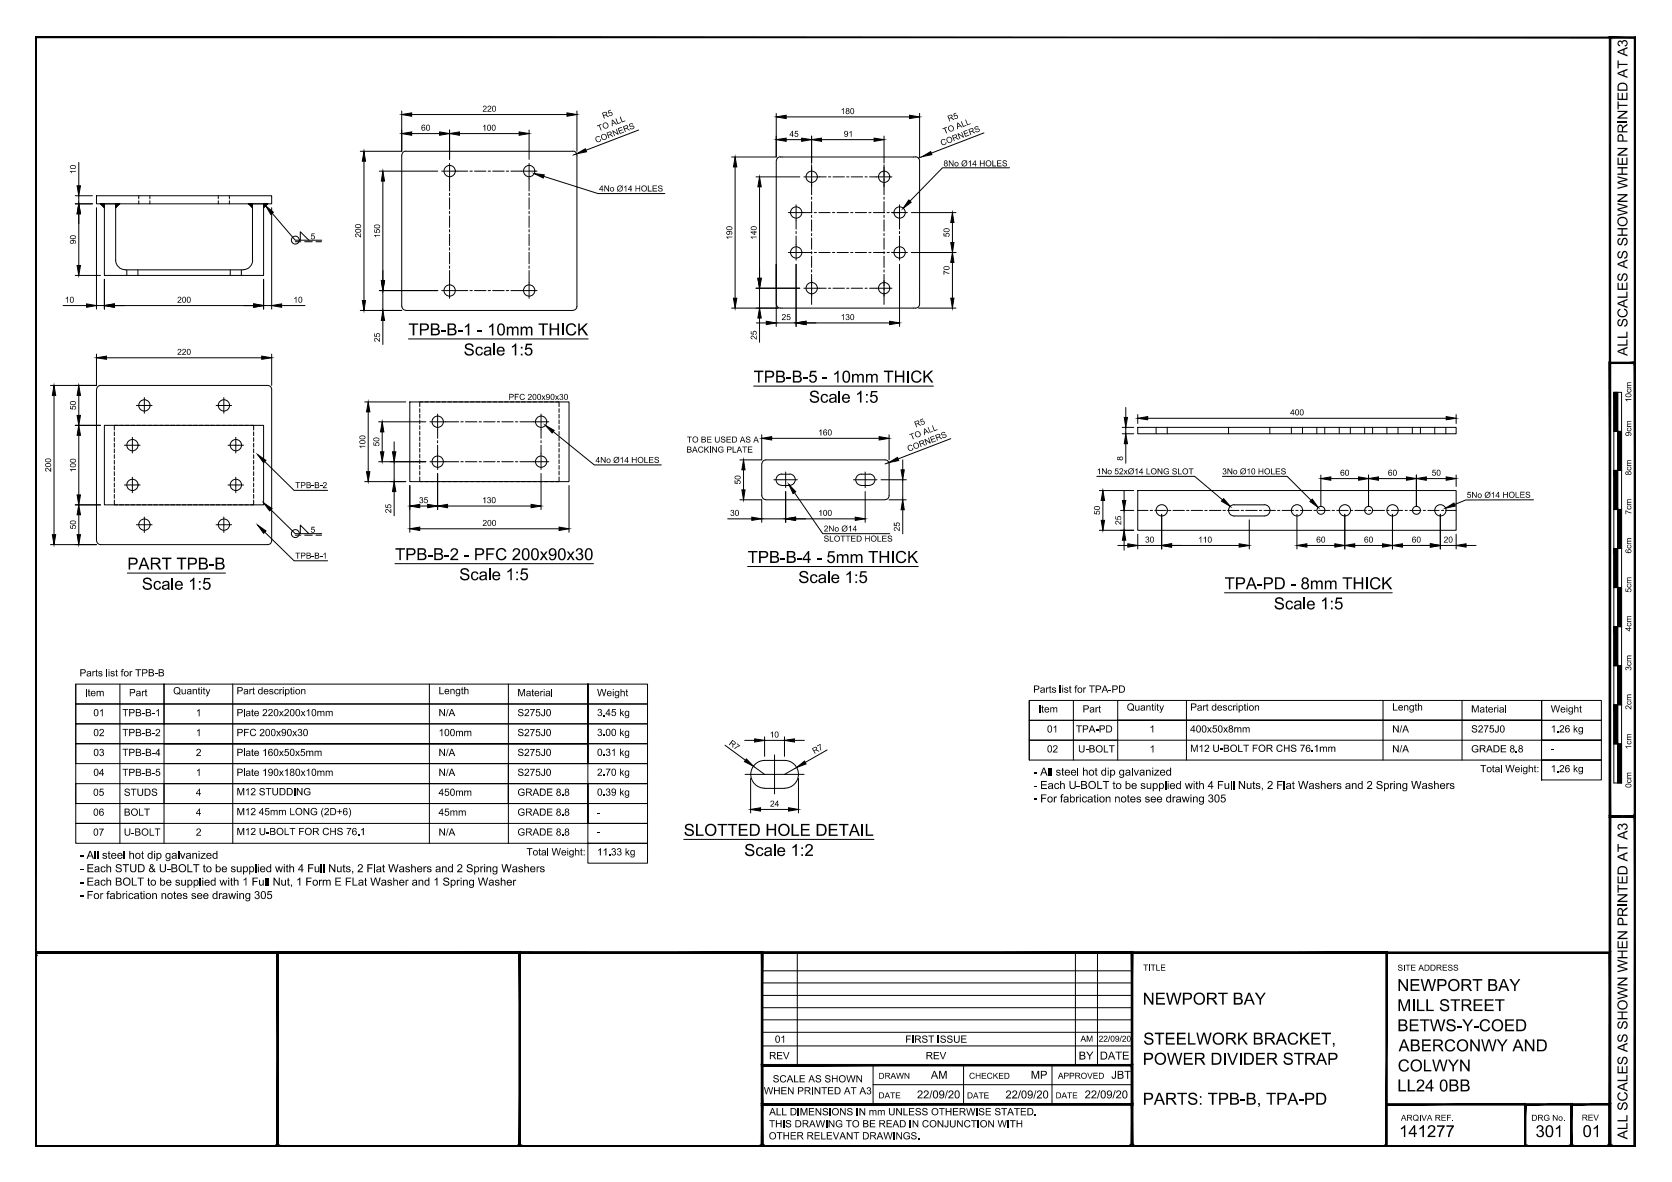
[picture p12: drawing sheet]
<svg xmlns="http://www.w3.org/2000/svg" width="420mm" height="297mm" viewBox="0 0 420 297" stroke-linecap="round" stroke-linejoin="round" font-family="sans-serif">
<defs><g id="words">
<g font-size="4.2">
<text x="102.6" y="84.3">TPB-B-1 - 10mm THICK</text>
<text x="116.5" y="89.3">Scale 1:5</text>
<text x="189.4" y="96.1">TPB-B-5 - 10mm THICK</text>
<text x="203.3" y="101.2">Scale 1:5</text>
<text x="32" y="143.1">PART TPB-B</text>
<text x="99.3" y="140.8">TPB-B-2 - PFC 200x90x30</text>
<text x="187.9" y="141.5">TPB-B-4 - 5mm THICK</text>
<text x="35.6" y="148.2">Scale 1:5</text>
<text x="115.4" y="145.8">Scale 1:5</text>
<text x="200.6" y="146.5">Scale 1:5</text>
<text x="307.7" y="148.1">TPA-PD - 8mm THICK</text>
<text x="320.1" y="153.1">Scale 1:5</text>
<text x="171.8" y="210.1">SLOTTED HOLE DETAIL</text>
<text x="187" y="215.1">Scale 1:2</text>
<text x="351.1" y="249">NEWPORT BAY</text>
<text x="287.2" y="252.5">NEWPORT BAY</text>
<text x="351.1" y="254.1">MILL STREET</text>
<text x="287.3" y="262.5">STEELWORK BRACKET,</text>
<text x="351.1" y="259.2">BETWS-Y-COED</text>
<text x="287.2" y="267.6">POWER DIVIDER STRAP</text>
<text x="351.2" y="269.2">COLWYN</text>
<text x="351.4" y="264.2">ABERCONWY AND</text>
<text x="351.1" y="274.3">LL24 0BB</text>
<text x="287.2" y="277.6">PARTS: TPB-B, TPA-PD</text>
<text x="351.6" y="285.7">141277</text>
<text x="385.9" y="285.7">301</text>
<text x="397.7" y="285.7">01</text>
</g>
<g font-size="3.5">
<text x="409" y="89.5" transform="rotate(-90 409 89.5)">ALL SCALES AS SHOWN WHEN PRINTED AT A3</text>
<text x="409" y="286.3" transform="rotate(-90 409 286.3)">ALL SCALES AS SHOWN WHEN PRINTED AT A3</text>
</g>
<g font-size="2.8">
<text x="259.7" y="194.9">- All steel hot dip galvanized</text>
<text x="259.7" y="198.3">- Each U-BOLT to be supplied with 4 Full Nuts, 2 Flat Washers and 2 Spring Washers</text>
<text x="259.7" y="201.6">- For fabrication notes see drawing 305</text>
<text x="20.1" y="215.8">- All steel hot dip galvanized</text>
<text x="20.1" y="219.2">- Each STUD &amp; U-BOLT to be supplied with 4 Full Nuts, 2 Flat Washers and 2 Spring Washers</text>
<text x="20.1" y="222.5">- Each BOLT to be supplied with 1 Full Nut, 1 Form E FLat Washer and 1 Spring Washer</text>
<text x="20.1" y="225.9">- For fabrication notes see drawing 305</text>
<text x="271" y="266.3">BY</text>
<text x="276.4" y="266.3">DATE</text>
<text x="233.9" y="271.1">AM</text>
<text x="259" y="271.1">MP</text>
<text x="279.3" y="271.1">JBT</text>
<text x="230.4" y="276">22/09/20</text>
<text x="252.7" y="276.1">22/09/20</text>
<text x="272.6" y="276">22/09/20</text>
</g>
<g font-size="2.5">
<text x="20" y="170">Parts list for TPB-B</text>
<text x="21.3" y="175">Item</text>
<text x="32.4" y="175">Part</text>
<text x="43.5" y="174.5">Quantity</text>
<text x="59.5" y="174.5">Part description</text>
<text x="59.5" y="180">Plate 220x200x10mm</text>
<text x="110.2" y="174.5">Length</text>
<text x="110.2" y="180">N/A</text>
<text x="130" y="175">Material</text>
<text x="130" y="180">S275J0</text>
<text x="150" y="175">Weight</text>
<text x="150" y="180">3.45 kg</text>
<text x="259.6" y="174.1">Parts list for TPA-PD</text>
<text x="261" y="179">Item</text>
<text x="272.1" y="179">Part</text>
<text x="283.2" y="178.6">Quantity</text>
<text x="299.1" y="178.6">Part description</text>
<text x="349.9" y="178.6">Length</text>
<text x="369.7" y="179">Material</text>
<text x="389.7" y="179">Weight</text>
<text x="23.5" y="180">01</text>
<text x="23.5" y="185">02</text>
<text x="30.7" y="180">TPB-B-1</text>
<text x="30.7" y="185">TPB-B-2</text>
<text x="49.2" y="180">1</text>
<text x="49.2" y="185">1</text>
<text x="59.5" y="185">PFC 200x90x30</text>
<text x="110.2" y="185">100mm</text>
<text x="130" y="185">S275J0</text>
<text x="150" y="185">3.00 kg</text>
<text x="263.1" y="184.1">01</text>
<text x="270.4" y="184.1">TPA-PD</text>
<text x="288.9" y="184.1">1</text>
<text x="299.1" y="184.1">400x50x8mm</text>
<text x="349.9" y="184.1">N/A</text>
<text x="369.7" y="184.1">S275J0</text>
<text x="389.7" y="184.1">1.26 kg</text>
<text x="23.5" y="190">03</text>
<text x="30.7" y="190">TPB-B-4</text>
<text x="49.2" y="190">2</text>
<text x="59.5" y="190">Plate 160x50x5mm</text>
<text x="110.2" y="190">N/A</text>
<text x="130" y="190">S275J0</text>
<text x="150" y="189.9">0.31 kg</text>
<text x="263.1" y="189.1">02</text>
<text x="270.9" y="189.1">U-BOLT</text>
<text x="288.9" y="189.1">1</text>
<text x="299.1" y="188.9">M12 U-BOLT FOR CHS 76.1mm</text>
<text x="349.9" y="189.1">N/A</text>
<text x="369.7" y="189.1">GRADE 8.8</text>
<text x="389.7" y="189.1">-</text>
<text x="23.5" y="195">04</text>
<text x="30.7" y="195">TPB-B-5</text>
<text x="49.2" y="195">1</text>
<text x="59.5" y="195">Plate 190x180x10mm</text>
<text x="110.2" y="195">N/A</text>
<text x="130" y="195">S275J0</text>
<text x="150" y="194.9">2.70 kg</text>
<text x="372" y="194.1">Total Weight:</text>
<text x="389.7" y="194.1">1.26 kg</text>
<text x="23.4" y="200">05</text>
<text x="31.1" y="200">STUDS</text>
<text x="49.2" y="200">4</text>
<text x="59.5" y="199.9">M12 STUDDING</text>
<text x="110.2" y="200">450mm</text>
<text x="130" y="200">GRADE 8.8</text>
<text x="150" y="199.9">0.39 kg</text>
<text x="23.4" y="205">06</text>
<text x="31.1" y="205">BOLT</text>
<text x="49.2" y="205">4</text>
<text x="59.5" y="204.9">M12 45mm LONG (2D+6)</text>
<text x="59.5" y="209.8">M12 U-BOLT FOR CHS 76.1</text>
<text x="110.2" y="205">45mm</text>
<text x="110.2" y="210">N/A</text>
<text x="130" y="205">GRADE 8.8</text>
<text x="130" y="210">GRADE 8.8</text>
<text x="150" y="205">-</text>
<text x="150" y="210">-</text>
<text x="23.4" y="210">07</text>
<text x="31.1" y="210">U-BOLT</text>
<text x="49.2" y="210">2</text>
<text x="132.3" y="215">Total Weight:</text>
<text x="150" y="215">11.33 kg</text>
<text x="194.7" y="262">01</text>
<text x="227.5" y="262">FIRST ISSUE</text>
<text x="193.2" y="266.2">REV</text>
<text x="232.6" y="266.2">REV</text>
<text x="192" y="275">WHEN PRINTED AT A3</text>
<text x="194.2" y="272">SCALE AS SHOWN</text>
<text x="193.3" y="280.3">ALL DIMENSIONS IN mm UNLESS OTHERWISE STATED.</text>
<text x="193.2" y="286.3">OTHER RELEVANT DRAWINGS.</text>
<text x="193.2" y="283.3">THIS DRAWING TO BE READ IN CONJUNCTION WITH</text>
</g>
<g font-size="2.1">
<text x="121.2" y="28.1">220</text>
<text x="151.7" y="29.8" transform="rotate(-21 151.7 29.8)">R5</text>
<text x="211.2" y="28.7">180</text>
<text x="105.8" y="32.9">60</text>
<text x="121.1" y="32.9">100</text>
<text x="149.8" y="35.9" transform="rotate(-21 149.8 35.9)">CORNERS</text>
<text x="150.5" y="33" transform="rotate(-21 150.5 33)">TO ALL</text>
<text x="198.4" y="34.4">45</text>
<text x="212" y="34.4">91</text>
<text x="237.3" y="33.7" transform="rotate(-21 237.3 33.7)">TO ALL</text>
<text x="238.4" y="30.6" transform="rotate(-20 238.4 30.6)">R5</text>
<text x="236.7" y="36.7" transform="rotate(-21 236.7 36.7)">CORNERS</text>
<text x="237.1" y="41.8">8No Ø14 HOLES</text>
<text x="19.1" y="43.7" transform="rotate(-90 19.1 43.7)">10</text>
<text x="150.6" y="48.1">4No Ø14 HOLES</text>
<text x="90.7" y="59.7" transform="rotate(-90 90.7 59.7)">200</text>
<text x="95.5" y="59.8" transform="rotate(-90 95.5 59.8)">150</text>
<text x="238.6" y="59.6" transform="rotate(-90 238.6 59.6)">50</text>
<text x="19.1" y="61.4" transform="rotate(-90 19.1 61.4)">90</text>
<text x="78" y="60.2">5</text>
<text x="184" y="60.2" transform="rotate(-90 184 60.2)">190</text>
<text x="190.1" y="60.2" transform="rotate(-90 190.1 60.2)">140</text>
<text x="238.6" y="69.1" transform="rotate(-90 238.6 69.1)">70</text>
<text x="16.3" y="76.1">10</text>
<text x="44.5" y="76.1">200</text>
<text x="73.7" y="76.1">10</text>
<text x="196.4" y="80.4">25</text>
<text x="211.2" y="80.4">130</text>
<text x="44.5" y="89.2">220</text>
<text x="95.5" y="85.9" transform="rotate(-90 95.5 85.9)">25</text>
<text x="190.1" y="85.4" transform="rotate(-90 190.1 85.4)">25</text>
<text x="127.8" y="100.5">PFC 200x90x30</text>
<text x="409.9" y="101.1" transform="rotate(-90 409.9 101.1)">10cm</text>
<text x="19.1" y="103" transform="rotate(-90 19.1 103)">50</text>
<text x="230.1" y="107.4" transform="rotate(-21 230.1 107.4)">R5</text>
<text x="324.2" y="104.4">400</text>
<text x="91.8" y="112.8" transform="rotate(-90 91.8 112.8)">100</text>
<text x="95.3" y="112.2" transform="rotate(-90 95.3 112.2)">50</text>
<text x="172.5" y="113.7">BACKING PLATE</text>
<text x="172.6" y="111.2">TO BE USED AS A</text>
<text x="205.6" y="109.4">160</text>
<text x="228.3" y="113.5" transform="rotate(-21 228.3 113.5)">CORNERS</text>
<text x="228.9" y="110.6" transform="rotate(-21 228.9 110.6)">TO ALL</text>
<text x="409.9" y="109.6" transform="rotate(-90 409.9 109.6)">9cm</text>
<text x="12.9" y="118.6" transform="rotate(-90 12.9 118.6)">200</text>
<text x="19.1" y="118.7" transform="rotate(-90 19.1 118.7)">100</text>
<text x="149.7" y="116.3">4No Ø14 HOLES</text>
<text x="275.6" y="119.2">1No 52xØ14 LONG SLOT</text>
<text x="282.2" y="115.8" transform="rotate(-90 282.2 115.8)">8</text>
<text x="307.2" y="119.2">3No Ø10 HOLES</text>
<text x="336.7" y="119.5">60</text>
<text x="348.8" y="119.5">60</text>
<text x="359.8" y="119.5">50</text>
<text x="409.9" y="119.5" transform="rotate(-90 409.9 119.5)">8cm</text>
<text x="74.2" y="122.7">TPB-B-2</text>
<text x="186.1" y="121.8" transform="rotate(-90 186.1 121.8)">50</text>
<text x="368.6" y="125.1">5No Ø14 HOLES</text>
<text x="98.3" y="129" transform="rotate(-90 98.3 129)">25</text>
<text x="105.3" y="126.4">35</text>
<text x="121.1" y="126.4">130</text>
<text x="183.5" y="129.6">30</text>
<text x="205.6" y="129.6">100</text>
<text x="276.4" y="129.4" transform="rotate(-90 276.4 129.4)">50</text>
<text x="281.8" y="131.9" transform="rotate(-90 281.8 131.9)">25</text>
<text x="409.9" y="129.3" transform="rotate(-90 409.9 129.3)">7cm</text>
<text x="19.1" y="133.1" transform="rotate(-90 19.1 133.1)">50</text>
<text x="78" y="133.9">5</text>
<text x="121.2" y="132.2">200</text>
<text x="207" y="136.1">SLOTTED HOLES</text>
<text x="207" y="133.6">2No Ø14</text>
<text x="226.1" y="133.5" transform="rotate(-90 226.1 133.5)">25</text>
<text x="287.7" y="136.4">30</text>
<text x="301.1" y="136.4">110</text>
<text x="330.8" y="136.4">60</text>
<text x="342.8" y="136.4">60</text>
<text x="354.8" y="136.4">60</text>
<text x="362.8" y="136.4">20</text>
<text x="74.2" y="140.4">TPB-B-1</text>
<text x="409.9" y="139.1" transform="rotate(-90 409.9 139.1)">6cm</text>
<text x="409.9" y="148.9" transform="rotate(-90 409.9 148.9)">5cm</text>
<text x="409.9" y="158.7" transform="rotate(-90 409.9 158.7)">4cm</text>
<text x="409.9" y="168.6" transform="rotate(-90 409.9 168.6)">3cm</text>
<text x="409.9" y="178.4" transform="rotate(-90 409.9 178.4)">2cm</text>
<text x="193.4" y="185.3">10</text>
<text x="183" y="187.1" transform="rotate(37 183 187.1)">R7</text>
<text x="204.6" y="189.5" transform="rotate(-30 204.6 189.5)">R7</text>
<text x="409.9" y="188.3" transform="rotate(-90 409.9 188.3)">1cm</text>
<text x="409.9" y="198" transform="rotate(-90 409.9 198)">0cm</text>
<text x="193.5" y="202.7">24</text>
<text x="287.3" y="243.9">TITLE</text>
<text x="351.2" y="243.9">SITE ADDRESS</text>
<text x="271.6" y="261.8">AM</text>
<text x="276.1" y="261.8">22/09/20</text>
<text x="220.8" y="271.1">DRAWN</text>
<text x="243.5" y="271.1">CHECKED</text>
<text x="265.9" y="271.1">APPROVED</text>
<text x="220.8" y="276">DATE</text>
<text x="243" y="276.1">DATE</text>
<text x="265.2" y="276">DATE</text>
<text x="352" y="281.6">ARQIVA REF.</text>
<text x="384.8" y="281.6">DRG No.</text>
<text x="397.5" y="281.6">REV</text>
</g>
</g></defs>
<!-- layer: PROPOSED OTHER USER 1 -->
<g fill="none" stroke="#000" stroke-width=".25">
<path d="M101 39v38M102 38h42M102 38a.99 .99 0 0 0-1 1M144 38a.99 .99 0 0 1 1 1M145 39v38M196.1 39.5h34M196.1 39.4a.99 .99 0 0 0-1 1M230.1 39.4a.99 .99 0 0 1 1 1M24.2 49.2h44.1v2h-44.1zM25.3 51.2h.9v1zM29.1 51.2h.9l-.9 1zM62.5 51.2h.9v1z"/>
<path d="M66.2 51.2h1.1l-1.1 1zM195.1 40.4v36.1M231.1 40.4v36a.99 .99 0 0 1-1 1M31.4 67.8h29.7M63.4 65.4v-14.2h2.8v18h-40v-18h2.9v14.2a2.39 2.39 0 0 0 2.4 2.4M63.5 65.4a2.39 2.39 0 0 1-2.4 2.4M101 77a.99 .99 0 0 0 1 1M102 78h42M145 77a.99 .99 0 0 1-1 1M195.1 76.4a.99 .99 0 0 0 1 1h34M24.2 97.9v38M24.3 97.9a1 1 0 0 1 1-1h42a1 1 0 0 1 1 1v38a1 1 0 0 1-1 1h-42a.99 .99 0 0 1-1-1"/>
<path d="M26.2 106.9h40v20h-40zM103 101h40v20h-40zM191.4 116.6v8M196.4 119.2h2M196.4 119.1a1.42 1.42 0 0 0-1.4 1.4 1.42 1.42 0 0 0 1.4 1.5M198.4 119.1a1.42 1.42 0 0 1 1.4 1.4 1.42 1.42 0 0 1-1.4 1.5M216.4 119.2h2M216.5 119.1a1.42 1.42 0 0 0-1.5 1.4 1.42 1.42 0 0 0 1.5 1.5M218.4 119.1a1.42 1.42 0 0 1 1.5 1.4 1.42 1.42 0 0 1-1.5 1.5M222.4 115.6h-29.9a.99 .99 0 0 0-1 1M222.4 115.6a.99 .99 0 0 1 1 1M223.4 116.6v8a1 1 0 0 1-1 1"/>
<path d="M285.9 107.4h80v1.6h-80zM191.5 124.6a.99 .99 0 0 0 1 1h29.9M196.4 122h2M216.4 122h2M285.9 123.3h80v10h-80zM310.1 126.9h7.6M310.1 126.8a1.42 1.42 0 0 0-1.4 1.4 1.42 1.42 0 0 0 1.4 1.5M317.7 126.8a1.42 1.42 0 0 1 1.4 1.4 1.42 1.42 0 0 1-1.4 1.5h-7.6M192.1 191.1h5.1a3.5 3.5 0 0 1 3.4 3.5 3.5 3.5 0 0 1-3.4 3.5M192.1 198.1h5M192.2 191.1a3.5 3.5 0 0 0-3.5 3.5 3.5 3.5 0 0 0 3.5 3.5"/>
<circle cx="113" cy="43" r="1.42"/>
<circle cx="133" cy="43" r="1.42"/>
<circle cx="200.1" cy="53.4" r="1.42"/>
<circle cx="204" cy="44.4" r="1.42"/>
<circle cx="222.2" cy="44.4" r="1.42"/>
<circle cx="226.1" cy="53.4" r="1.42"/>
<circle cx="113" cy="73" r="1.42"/>
<circle cx="133" cy="73" r="1.42"/>
<circle cx="200.1" cy="63.4" r="1.42"/>
<circle cx="204" cy="72.4" r="1.42"/>
<circle cx="222.2" cy="72.4" r="1.42"/>
<circle cx="226.1" cy="63.4" r="1.42"/>
<circle cx="33.3" cy="111.9" r="1.42"/>
<circle cx="36.3" cy="101.9" r="1.42"/>
<circle cx="56.3" cy="101.9" r="1.42"/>
<circle cx="59.3" cy="111.9" r="1.42"/>
<circle cx="110" cy="106" r="1.42"/>
<circle cx="110" cy="116" r="1.42"/>
<circle cx="136" cy="106" r="1.42"/>
<circle cx="136" cy="116" r="1.42"/>
<circle cx="33.3" cy="121.9" r="1.42"/>
<circle cx="36.3" cy="131.8" r="1.42"/>
<circle cx="56.3" cy="131.8" r="1.42"/>
<circle cx="59.3" cy="121.9" r="1.42"/>
<circle cx="291.9" cy="128.2" r="1.42"/>
<circle cx="325.9" cy="128.2" r="1.42"/>
<circle cx="331.9" cy="128.2" r=".99"/>
<circle cx="338" cy="128.2" r="1.42"/>
<circle cx="343.9" cy="128.2" r=".99"/>
<circle cx="349.9" cy="128.2" r="1.42"/>
<circle cx="355.9" cy="128.2" r=".99"/>
<circle cx="362" cy="128.2" r="1.42"/>
</g>
<!-- layer: PROPOSED OTHER USER 1 - HIDDEN -->
<g fill="none" stroke="#000" stroke-width=".25">
<path d="M34.9 49.2v.8M34.9 50.5v.7M37.7 49.2v.8M37.7 50.5v.7M54.8 49.2v.8M54.8 50.5v.7M57.6 49.2v.8M57.6 50.5v.7M113 45v3M113 48.6v.5M113 49.7v2.9M113 53.1v.6"/>
<path d="M113 54.3v2.9M113 57.7v.6M113 58.8v2.9M114.9 43h2.6M118.1 43h.6M119.2 43h2.9M122.7 43h.6M123.8 43h2.9M127.2 43h.6M128.4 43h2.6M133 45v3M133 48.6v.5"/>
<path d="M133 49.7v2.9M133 53.1v.6M133 54.3v2.9M133 57.7v.6M133 58.8v2.9M200.1 55.4v2.2M200.1 58.2v.5M200.1 59.3v2.2M202 53.4h2M203.9 41.4v3M203.9 45v.5M203.9 46.1v2.8"/>
<path d="M203.9 49.5v.6M203.9 50.7v2.8M203.9 54.1v.6M203.9 55.2v2.9M203.9 58.7v.5M203.9 59.8v2.9M204.6 53.4h.6M205.8 53.4h2.8M205.9 44.5h1.7M208.2 44.5h.6M209.2 53.4h.5M209.3 44.5h2.9"/>
<path d="M210.3 53.4h2.9M212.8 44.5h.5M213.8 53.4h.5M213.9 44.5h2.9M214.9 53.4h2.8M217.4 44.5h.5M218.3 53.4h.6M218.5 44.5h1.7M219.5 53.4h2.8M222.2 41.4v3M222.2 45v.5M222.2 46.1v2.8"/>
<path d="M222.2 49.5v.6M222.2 50.7v2.8M222.2 54.1v.6M222.2 55.2v2.9M222.2 58.7v.5M222.2 59.8v2.9M222.9 53.4h.6M224.1 53.4h1.9M226 55.4v2.2M226 58.2v.5M226 59.3v2.2M31.9 67.8v1.4"/>
<path d="M34.7 67.8v1.4M57.9 67.8v1.4M60.6 67.8v1.4M113 62.3v.6M113 63.4v2.9M113 66.8v.6M113 68v3M114.9 73h2.6M118.1 73h.6M119.2 73h2.9M122.7 73h.6M123.8 73h2.9"/>
<path d="M127.2 73h.6M128.4 73h2.6M133 62.3v.6M133 63.4v2.9M133 66.8v.6M133 68v3M202 63.5h2M203.9 63.2v.6M203.9 64.4v2.8M203.9 67.8v.6M203.9 69v2.8M203.9 72.4v.5"/>
<path d="M203.9 73.5v3M204.6 63.5h.6M205.8 63.5h2.8M205.9 72.4h1.7M208.2 72.4h.6M209.2 63.5h.5M209.3 72.4h2.9M210.3 63.5h2.9M212.8 72.4h.5M213.8 63.5h.5M213.9 72.4h2.9M214.9 63.5h2.8"/>
<path d="M217.4 72.4h.5M218.3 63.5h.6M218.5 72.4h1.7M219.5 63.5h2.8M222.2 63.2v.6M222.2 64.4v2.8M222.2 67.8v.6M222.2 69v2.8M222.2 72.4v.5M222.2 73.5v3M222.9 63.5h.6M224.1 63.5h1.9"/>
<path d="M28.7 108.5v1M28.7 110v.9M28.7 111.4v1M28.7 112.8v1M28.7 114.3v.9M28.7 115.7v.9M28.7 117.1v1M28.7 118.5v1M28.7 120v.9M29.6 106.9h-.9v1.2M30 106.9h1M31.5 106.9h1"/>
<path d="M32.9 106.9h1M34.4 106.9h.9M35.8 106.9h.9M37.2 106.9h1M38.6 106.9h1M40.1 106.9h.9M41.5 106.9h.9M42.9 106.9h1M44.4 106.9h.9M45.8 106.9h.9M47.2 106.9h1M48.6 106.9h1"/>
<path d="M50.1 106.9h.9M51.5 106.9h.9M52.9 106.9h1M54.3 106.9h1M55.8 106.9h.9M57.2 106.9h1M58.6 106.9h1M60.1 106.9h.9M61.5 106.9h.9M62.9 106.9h.8v1.2M63.7 108.5v1M63.7 110v.9"/>
<path d="M63.7 111.4v1M63.7 112.8v1M63.7 114.3v.9M63.7 115.7v.9M63.7 117.1v1M63.7 118.5v1M63.7 120v.9M105.5 119.8v1.2h.8M105.5 102.7v.9M105.5 104.1v1M105.5 105.5v1M105.5 107v.9"/>
<path d="M105.5 108.4v.9M105.5 109.8v1M105.5 111.3v.9M105.5 112.7v.9M105.5 114.1v1M105.5 115.5v1M105.5 117v.9M105.5 118.4v.9M106.3 101h-.8v1.2M106.8 101h.9M108.2 101h1M109.6 101h1"/>
<path d="M110 108v2.2M110 110.7v.6M110 111.9v2.1M111.1 101h.9M111.9 106h3.4M111.9 116h3.4M112.5 101h.9M113.9 101h1M115.3 101h1M115.8 106h.6M115.8 116h.6M116.8 101h.9"/>
<path d="M117 106h2.8M117 116h2.8M118.2 101h1M119.6 101h1M120.4 106h.6M120.4 116h.6M121.1 101h.9M121.5 106h2.9M121.5 116h2.9M122.5 101h.9M123.9 101h1M125 106h.5"/>
<path d="M125 116h.5M125.3 101h1M126.1 106h2.9M126.1 116h2.9M126.8 101h.9M129.5 106h.6M129.5 116h.6M130.7 106h3.3M130.7 116h3.3M136 108v2.2M136 110.7v.6M136 111.9v2.1"/>
<path d="M139.6 101h.9v1.2M140.5 119.8v1.2h-.9M140.5 102.7v.9M140.5 104.1v1M140.5 105.5v1M140.5 107v.9M140.5 108.4v.9M140.5 109.8v1M140.5 111.3v.9M140.5 112.7v.9M140.5 114.1v1M140.5 115.5v1"/>
<path d="M140.5 117v.9M140.5 118.4v.9M290.5 107.4v1.6M293.3 107.4v1.6M308.7 107.4v1.6M319.1 107.4v1.6M324.5 107.4v1.6M327.3 107.4v1.6M330.9 107.4v1.6M332.9 107.4v1.6M336.5 107.4v1.6M339.3 107.4v1.6"/>
<path d="M342.9 107.4v1.6M344.9 107.4v1.6M348.5 107.4v1.6M351.3 107.4v1.6M354.9 107.4v1.6M356.9 107.4v1.6M360.5 107.4v1.6M363.3 107.4v1.6M28.7 125.7v1.2h.9M28.7 121.4v.9M28.7 122.8v1M28.7 124.2v1"/>
<path d="M30 126.9h1M31.5 126.9h1M32.9 126.9h1M34.4 126.9h.9M35.8 126.9h.9M37.2 126.9h1M38.6 126.9h1M40.1 126.9h.9M41.5 126.9h.9M42.9 126.9h1M44.4 126.9h.9M45.8 126.9h.9"/>
<path d="M47.2 126.9h1M48.6 126.9h1M50.1 126.9h.9M51.5 126.9h.9M52.9 126.9h1M54.3 126.9h1M55.8 126.9h.9M57.2 126.9h1M58.6 126.9h1M60.1 126.9h.9M61.5 126.9h.9M63.7 125.7v1.2h-.8"/>
<path d="M63.7 121.4v.9M63.7 122.8v1M63.7 124.2v1M106.8 121h.9M108.2 121h1M109.6 121h1M111.1 121h.9M112.5 121h.9M113.9 121h1M115.3 121h1M116.8 121h.9M118.2 121h1"/>
<path d="M119.6 121h1M121.1 121h.9M122.5 121h.9M123.9 121h1M125.3 121h1M126.8 121h.9M128.2 121h.9M129.7 121h.9M131 121h1M132.5 121h1M133.9 121h1M135.4 121h.9"/>
<path d="M136.8 121h.9M138.2 121h1M285.9 128.3h2.6M289 128.3h.6M290.2 128.3h2.9M293.6 128.3h.6M294.8 128.3h2.8M298.2 128.3h.6M299.3 128.3h2.9M302.8 128.3h.5M303.9 128.3h2.9M307.3 128.3h.6"/>
<path d="M308.5 128.3h2.8M311.9 128.3h.6M313 128.3h2.9M316.5 128.3h.6M317.6 128.3h2.9M321 128.3h.6M322.2 128.3h2.9M325.6 128.3h.6M326.8 128.3h2.8M330.2 128.3h.6M331.3 128.3h2.9M334.8 128.3h.6"/>
<path d="M335.9 128.3h2.9M339.3 128.3h.6M340.5 128.3h2.9M343.9 128.3h.6M345 128.3h2.9M348.5 128.3h.6M349.7 128.3h2.8M353.1 128.3h.5M354.2 128.3h2.9M357.7 128.3h.5M358.8 128.3h2.8M362.2 128.3h.6"/>
<path d="M363.4 128.3h2.5"/>
</g>
<!-- layer: TEXT AND DIMENSIONS -->
<g fill="none" stroke="#000" stroke-width=".25">
<path d="M101 27.9v10.1h-10.5M103.4 28.8h39.1M103.4 33.6h7.1M113 32.7v7.3M115.5 33.6h15M133 32.7v7.3M144.9 38.7l-.9 .3M145 27.9v10.1M160.5 32.7l-13.3 5.1M183.8 39.5h11.1M195.1 28.5v11M197.6 35.1h3.9"/>
<path d="M197.6 29.4h30.9M203.9 34.2v6.8M206.4 35.1h13.3M222.2 34.2v6.8M231.1 28.5v11M231.7 39.4l-.9 .4M247.3 33.4l-13.3 5.1M18.9 51.2h4.3M18.9 49.2h4.3M19.8 40.8v5.9M19.8 49.2v2M19.8 53.7v13"/>
<path d="M24.2 52.2v25.5M68.3 52.2v25.5M68.4 53.6l5.8 6.8h6.6M91.5 40.5v35M95.3 43h14.7M96.2 45.5v25M111 43h3.9M113 41.1v3.9M131 43h3.9M133 41.1v3.9M136.6 44.3l13.7 4.3h16.8M184.7 42v32.9"/>
<path d="M190 44.5h11M190.9 46.9v23M198.1 53.4h3.9M200.1 51.5v3.9M202 44.5h3.9M203.9 42v4.9M220.2 44.5h3.9M222.2 42v4.9M224.1 53.4h3.9M226 51.5v3.9M229 53.4h11.2M239.3 55.9v5.1"/>
<path d="M253.7 42.2h-16.9l-8.1 8.3M15.9 76.8h5.8M18.9 69.2h6.4M24.2 76.8h2M26.2 70.2v7.5M28.7 76.8h35M66.2 76.8h2.1M66.2 70.2v7.5M70.8 76.8h5.9M74.2 60.7h1.4M75.5 60.4v-2.1l2.1 2.1M76.6 60.7h1.9"/>
<path d="M79.4 60.7h1.4M90.5 78h10.5M95.3 73h14.7M96.2 73v5M111 73h3.9M113 71v4M131 73h3.9M133 71v4M183.8 77.4h11.8M190 72.4h11M190.9 72.4v5M190.9 79.9v6.1"/>
<path d="M195.1 66.4v15.6M198.1 63.5h3.9M200.1 61.5v3.9M200.1 66.4v15.6M202 72.4h3.9M203.9 70.5v3.9M220.2 72.4h3.9M222.2 70.5v3.9M224.1 63.5h3.9M226 61.5v3.9M226 66.4v15.6M229 63.5h11.2"/>
<path d="M230.8 77.4h9.4M239.3 66v8.9M13.6 99.4v35M19.8 99.4v5M24.2 89v7.9h-11.5M26.7 89.9h39.1M36.3 99.9v3.9M56.2 99.9v3.9M68.3 89v7.9M96.2 80.5v6.1M102.6 85.2h45.2M189.4 97h45.2"/>
<path d="M190.1 81.2h2.5M195.1 81.2h5M202.6 81.2h20.9M18.9 106.9h6.4M19.8 109.4v15M31.3 111.9h3.9M33.3 109.9v3.9M33.3 119.9v3.9M34.3 101.9h3.9M54.3 101.9h3.9M57.3 111.9h3.9M59.3 109.9v3.9"/>
<path d="M59.3 119.9v3.9M66.5 116l7.4 7.2h8.4M91.6 101h10.4M92.5 103.5v15M95.2 106h11.8M95.2 116h11.8M96 108.5v5M99 111v2.5M99 116v5M108 106h3.9M108 116h3.9M110 104.1v3.9"/>
<path d="M110 114v4M110 119v9.1M134 106h3.9M134 116h3.9M136 104.1v3.9M136 114v4M136 119v9.1M139 108.5l10.3 8.3h16.9M186.8 118.1v5M191.4 109.3v6.3h-5.5M193.9 110.2h27M197.4 118.6v4"/>
<path d="M217.4 118.6v4M223.3 116.2l-.9 .4M223.4 109.3v6.3M226.9 115.6v2.5M238.9 110.2l-13.2 5.1M275.6 119.7h24.6l7 5.9M282 107.4h2.9M282 109h2.9M282.9 102.4v2.5M282.9 107.4v1.6M282.9 111.5v4.9M285.9 104.2v2.2"/>
<path d="M288.4 105.1h75M307.2 119.7h16.3l6 6M331.9 119.4v7.9M343.9 119.4v7.9M355.9 119.4v7.9M365.9 104.2v2.2M365.9 119.4v2.9M12.7 136.9h11.5M18.9 126.9h6.4M19.8 129.4v5M31.3 121.9h3.9M34.3 131.9h3.9"/>
<path d="M36.3 129.9v3.9M54.3 131.9h3.9M56.2 129.9v3.9M57.3 121.9h3.9M66.5 133.7l7.4 7.2h8.4M68.1 128.1l6.1 6h6.6M74.2 134.5h1.4M75.5 134.1v-2.1l2.1 2.1M76.6 134.5h1.9M79.4 134.5h1.4M91.6 121h10.4M99 123.5v6.1"/>
<path d="M103 122v11.8M105.5 132.9h35M112.5 127.2h21M143 122v11.8M182.9 130.4h6M185.9 125.6h5.5v5.7M191.4 130.4h6M194.5 120.6h5.9M197.4 123.5v7.8M199.6 123.8l7.1 10.3h16.9M199.9 130.4h15M214.4 120.6h6"/>
<path d="M217.4 123.5v7.8M221.4 120.6h6.3M223.4 125.6h4.3M226.9 120.6v5M226.9 128.1v6.1M276.3 133.3h8.6M276.3 123.3h8.6M277.1 125.8v5M280.9 137.1h2.5M281.6 128.3h3.3M282.5 123.3v2.5M282.5 128.3v5"/>
<path d="M282.5 135.8v2.5M285.9 137.1h6M285.9 134.2v3.8M291.9 129.2v8.8M294.4 137.1h17M313.9 130.6v7.4M325.9 129.2v8.8M328.4 137.1h7M334.4 120.3h7M337.9 129.2v8.8M340.4 137.1h7M346.4 120.3h7"/>
<path d="M349.9 129.2v8.8M352.4 137.1h7M358.4 120.3h5M361.9 129.2v8.8M361.9 137.1h4M365.9 134.2v3.8M368.4 137.1h2.5M385.3 125.6h-17l-2.8 1.2M32 144h24.7M99.3 141.6h49.8M187.9 142.4h42.8M307.7 149h42.2"/>
<path d="M19 171.9v30M30.1 171.9v40M41.2 176.9h106.5M58.5 171.9v40M107.9 171.9v40M127.7 171.9v40M147.7 171.9h-106.5v5h-22.2v-5h22.2v10M147.7 176.9h-128.7v5h22.2M147.7 176.9v15M147.7 171.9v20M147.7 171.9h15v5h-15zM147.7 176.9h15v5h-15z"/>
<path d="M258.6 176v15M269.7 176v15M280.9 176h-22.3v5h22.3v-5h106.5M298.1 176v15M347.5 176v15M367.4 176v15M387.4 176v10zM387.4 176h15v5h-15zM387.4 176v15M41.2 181.9v5h-22.2v-5h128.7M41.2 186.9h106.5h-106.5M41.2 186.9v25"/>
<path d="M41.2 196.9h106.5M41.2 181.9h106.5M41.2 186.9h106.5M147.7 196.9h-128.7v5h128.7M147.7 186.9h-128.7v5h22.2M147.7 181.9h15v5h-15zM147.7 186.9h15v5h-15zM147.7 196.9h15v5h-15zM147.7 191.9h-106.5h106.5M147.7 191.9h15v5h-15zM147.7 196.9v10M182.2 187.3l5.1 3.8"/>
<path d="M187.1 186.1h2.5M187.2 194.6h14.8M188.6 195.6v8.7M189.3 192.5l2.8 2.1M192.1 185.2v4.9M192.1 186.1h5M194.6 189.7v9.8M197.1 185.2v4.9M199.6 186.1h2.5M200.2 192.9l-3.1 1.7M200.6 195.6v8.7M207.8 188.5l-5.5 3.1"/>
<path d="M258.6 181h128.8h-106.5v5h-22.3zM280.9 186v5M387.4 191h15v5h-15zM387.4 181h15v5h-15zM387.4 186h15v5h-15zM402.4 186h-143.8v5h143.8M41.2 201.9h-22.2v5h128.7M41.2 206.9h-22.2v5h128.7M147.7 201.9h-106.5h106.5M147.7 201.9v5v-5M147.7 211.9h15v5h-15zM147.7 201.9h15v5h-15z"/>
<path d="M147.7 206.9h15v5h-15zM171.8 210.9h47.8M191.1 203.4h7"/>
<circle cx="74.2" cy="60.3" r=".99"/>
<circle cx="74.2" cy="134.1" r=".99"/>
</g>
<g fill="#000" stroke="#000" stroke-width=".25">
<path d="M101 28.8l2.4-.4v.8zM101 33.6l2.4-.5v.9zM110.5 33.1l2.5 .5-2.5 .4zM113 33.6l2.5-.5v.9zM130.5 33.1l2.5 .5-2.5 .4zM142.5 28.4l2.5 .4-2.5 .4zM144.9 38.7l2.2-1.3 .3 .7zM195.1 35.1l2.5-.4v.8zM195.1 29.4l2.5-.4v.8zM201.5 34.7l2.4 .4-2.4 .4zM203.9 35.1l2.5-.4v.8zM219.7 34.7l2.5 .4-2.5 .4z"/>
<path d="M228.5 29l2.6 .4-2.6 .4zM231.7 39.4l2.2-1.3 .3 .8zM19.8 51.2l.4 2.5h-.8zM19.4 46.7h.8l-.4 2.5zM66.7 51.7l2 1.6-.6 .6zM91.5 38l.3 2.5h-.8zM96.2 43l.4 2.5h-.8zM134.2 43.6l2.6 .3-.3 .8zM184.7 39.5l.5 2.5h-.9zM190.9 44.5l.4 2.4h-.9zM228.4 50.2l.6 .6-2.1 1.6zM239.3 53.4l.4 2.5h-.8z"/>
<path d="M19.4 66.7h.8l-.4 2.5zM21.7 76.4l2.5 .4-2.5 .4zM26.2 76.8l2.5-.4v.8zM63.7 76.4l2.5 .4-2.5 .4zM68.3 76.8l2.5-.4v.8zM91 75.5h.8l-.3 2.5zM95.8 70.5h.8l-.4 2.5zM184.3 74.9h.9l-.5 2.5zM190.4 69.9h.9l-.4 2.5zM190.9 77.4l.4 2.5h-.9zM238.9 61h.8l-.4 2.5zM239.3 63.5l.4 2.5h-.8z"/>
<path d="M238.9 74.9h.8l-.4 2.5zM13.6 96.9l.4 2.5h-.8zM19.8 96.9l.4 2.5h-.8zM24.2 89.9l2.5-.4v.8zM65.8 89.5l2.5 .4-2.5 .4zM96.2 78l.4 2.5h-.8zM192.6 80.7l2.5 .5-2.5 .4zM200.1 81.2l2.5-.5v.9zM223.5 80.7l2.5 .5-2.5 .4zM19.8 106.9l.4 2.5h-.8zM19.4 104.4h.8l-.4 2.5zM64.8 114.3l2 1.4-.6 .6z"/>
<path d="M92.5 101l.4 2.5h-.8zM92.1 118.5h.8l-.4 2.5zM95.6 113.5h.9l-.5 2.5zM96 106l.5 2.5h-.9zM98.6 113.5h.9l-.5 2.5zM137.1 106.9l2.2 1.3-.5 .6zM186.8 115.6l.4 2.5h-.8zM191.4 110.2l2.5-.5v.9zM220.9 109.7l2.5 .5-2.5 .4zM223.3 116.2l2.2-1.3 .3 .8zM226.4 118.1h.8l-.3 2.5zM282.5 104.9h.8l-.4 2.5z"/>
<path d="M282.9 109l.4 2.5h-.8zM285.9 105.1l2.5-.4v.8zM331.9 120.3l2.5-.5v.9zM341.4 119.8l2.5 .5-2.5 .4zM343.9 120.3l2.5-.5v.9zM353.4 119.8l2.5 .5-2.5 .4zM355.9 120.3l2.5-.5v.9zM363.4 119.8l2.5 .5-2.5 .4zM363.4 104.7l2.5 .4-2.5 .4zM13.2 134.4h.8l-.4 2.5zM19.4 124.4h.8l-.4 2.5zM19.8 126.9l.4 2.5h-.8z"/>
<path d="M19.4 134.4h.8l-.4 2.5zM64.8 132l2 1.4-.6 .6zM66.2 126.4l2.2 1.4-.6 .6zM99 121l.5 2.5h-.9zM103 127.2l2.5-.5v.9zM103 132.9l2.5-.4v.8zM107.5 126.7l2.5 .5-2.5 .4zM110 127.2l2.5-.5v.9zM133.5 126.7l2.5 .5-2.5 .4zM140.5 132.5l2.5 .4-2.5 .4zM186.4 123.1h.8l-.4 2.5zM188.9 130l2.5 .4-2.5 .4z"/>
<path d="M198.2 121.8l1.8 1.8-.7 .4zM197.4 130.4l2.5-.4v.8zM214.9 130l2.5 .4-2.5 .4zM226.9 125.6l.3 2.5h-.8zM277.1 123.3l.5 2.5h-.9zM276.7 130.8h.9l-.5 2.5zM282.5 133.3l.4 2.5h-.8zM282.1 125.8h.8l-.4 2.5zM283.4 136.7l2.5 .4-2.5 .4zM291.9 137.1l2.5-.4v.8zM307.5 125.3l1.6 2-2.2-1.4zM311.4 136.7l2.5 .4-2.5 .4z"/>
<path d="M325.9 137.1l2.5-.4v.8zM329.2 126l.6-.6 1.4 2.1zM335.4 136.7l2.5 .4-2.5 .4zM337.9 137.1l2.5-.4v.8zM347.4 136.7l2.5 .4-2.5 .4zM349.9 137.1l2.5-.4v.8zM359.4 136.7l2.5 .4-2.5 .4zM363.2 127.7l2.2-1.3 .3 .8zM365.9 137.1l2.5-.4v.8zM187.6 190.7l1.7 1.8-2.2-1.1zM189.6 185.7l2.5 .4-2.5 .4zM197.1 186.1l2.5-.4v.8z"/>
<path d="M200.2 192.9l2-1.6 .4 .7zM188.6 203.4l2.5-.4v.8zM198.1 203l2.5 .4-2.5 .4z"/>
</g>
<!-- layer: PROPOSED OTHER USER 1 -->
<path d="M25.3 51.2h.9v1zM29.1 51.2h.9l-.9 1zM62.5 51.2h.9v1zM66.2 51.2h1.1l-1.1 1z" fill="#000" stroke="#000" stroke-width=".25"/>
<!-- layer: 0 -->
<g fill="none" stroke="#000" stroke-width=".25">
<path d="M405.5 98.6h2v98.2h-2zM406.5 98.6v98.2M405.5 118.2h2M405.5 108.4h2M405.5 137.8h2M405.5 128.1h2M405.5 157.5h2M405.5 147.7h2M405.5 177.1h2M405.5 167.3h2M405.5 186.9h2M200.3 239.4v28.3"/>
<path d="M270.2 239.4v28.3M275.8 239.4v28.3M191.5 250.1h93M191.5 247h93M191.5 244h93M191.5 256.3h93M191.5 253.2h93M191.5 259.4h93M191.5 262.8h93M219.4 267.7v9.8M219.4 272.6h65.1M242.1 267.7v9.8"/>
<path d="M264.4 267.7v9.8"/>
</g>
<g fill="#000" stroke="#000" stroke-width=".25">
<path d="M8.9 9.3l.2 .2h401.6zM8.9 9.3h402l-.2 .2z"/>
<path d="M404.4 9.3l.3 .2zM404.4 9.3l.3 .2-.3 278.5zM404.7 9.5l-.3 278.5 .3-.1zM404.4 288l.3-.1z"/>
<path d="M404.6 9.3l.1 .2h6zM404.6 9.3h6.3l-.2 .2z"/>
<path d="M410.7 9.5v278.4l.2-278.6zM410.9 9.3v278.7l-.2-.1z"/>
<path d="M410.7 9.5v278.4l.2-278.6zM410.9 9.3v278.7l-.2-.1z"/>
<path d="M404.4 91l.3 .4 6.2-.4zM404.7 91.4l6.2-.4-.2 .4zM410.9 91l-.2 .4z"/>
<path d="M404.4 91l.3 114v-113.6zM404.4 91l.3 114-.3 .4z"/>
<path d="M405.5 98.6l1 9.8v-9.8zM405.5 98.6l1 9.8h-1z"/>
<path d="M410.7 91.4l.2 113.8v-114zM410.7 91.4l.2 113.8-.2-.2zM410.7 205l.2 .4zM404.7 205h6l.2 .4zM404.7 205l-.3 .4h6.5z"/>
<path d="M405.5 118.2l1 9.8v-9.8zM405.5 118.2l1 9.8h-1z"/>
<path d="M406.5 108.4l1 9.8v-9.8zM406.5 108.4l1 9.8h-1z"/>
<path d="M405.5 137.8l1 9.9v-9.9zM405.5 137.8l1 9.9h-1z"/>
<path d="M406.5 128l1 9.8v-9.8zM406.5 128l1 9.8h-1z"/>
<path d="M405.5 157.5l1 9.8v-9.8zM405.5 157.5l1 9.8h-1z"/>
<path d="M406.5 147.7l1 9.8v-9.8zM406.5 147.7l1 9.8h-1z"/>
<path d="M405.5 177.1l1 9.8v-9.8zM405.5 177.1l1 9.8h-1z"/>
<path d="M406.5 167.3l1 9.8v-9.8zM406.5 167.3l1 9.8h-1z"/>
<path d="M406.5 186.9l1 9.9v-9.9zM406.5 186.9l1 9.9h-1z"/>
<path d="M404.4 205l.3 .4 6.2-.4zM404.7 205.4l6.2-.4-.2 .4zM410.9 205l-.2 .4z"/>
<path d="M410.9 205.2l-.2 .2 .2 82.6zM410.7 205.4l.2 82.6-.2-.1zM410.7 287.9l.2 .1z"/>
<path d="M8.9 239.2l.2 .4zM8.9 239.2l395.5 .4h-395.3zM8.9 239.2l395.5 .4 .3-.4z"/>
<path d="M9.1 239.6h60.5l.3-.4zM8.9 239.2h61l-60.8 .4zM8.9 239.2l.2 .4z"/>
<path d="M69.9 239.6h60.6l.3-.4zM69.6 239.2h61.2l-60.9 .4zM69.6 239.2l.3 48.7v-48.3zM69.6 239.2l.3 48.7-.3 .1zM69.6 288l.3-.1z"/>
<path d="M130.8 239.6h60.5l.4-.4zM130.5 239.2h61.2l-60.9 .4zM130.5 239.2l.3 48.7v-48.3zM130.5 239.2l.3 48.7-.3 .1zM130.5 288l.3-.1z"/>
<path d="M191.7 239.6h92.6l.3-.4zM191.3 239.2h93.3l-92.9 .4zM191.3 239.2l.4 48.7v-48.3zM191.3 239.2l.4 48.7-.4 .1zM191.3 288l.4-.1z"/>
<path d="M284.6 239.6h63.7l.3-.4zM284.3 239.2h64.3l-64 .4zM284.3 239.2l.3 48.7v-48.3zM284.3 239.2l.3 48.7-.3 .1zM284.3 288l.3-.1z"/>
<path d="M404.7 239.2l-.3 .4 .3 48.4zM404.4 239.6l.3 48.4-.3-.1zM404.4 287.9l.3 .1z"/>
<path d="M191.3 277.4l.4 .3 92.9-.3zM191.7 277.7l92.9-.3-.3 .3zM284.6 277.4l-.3 .3 .3 10.3zM284.3 277.7l.3 10.3-.3-.1zM284.3 287.9l.3 .1z"/>
<path d="M191.3 277.7h93.3l-.3-.3zM191.3 277.7l.4-.3h92.6zM191.3 267.5v10.2l.4-.3zM191.3 267.5l.4 .4v9.5zM191.3 267.5l.4 .4 92.9-.4zM191.7 267.9l92.9-.4-.3 .4zM284.6 267.5l-.3 .4 .3 9.8zM284.3 267.9l.3 9.8-.3-.3z"/>
<path d="M383.1 277.4l.3 .3 11.6-.3zM383.4 277.7l11.6-.3-.3 .3zM395 277.4l-.3 .3 .3 10.3zM394.7 277.7l.3 10.3-.3-.1zM394.7 287.9l.3 .1z"/>
<path d="M348.4 277.7h34.9v-.3zM348.4 277.4h34.9l-34.9 .3z"/>
<path d="M394.7 277.4l.3 .3 9.7-.3zM395 277.7l9.7-.3-.3 .3zM404.7 277.4l-.3 .3 .3 10.3zM404.4 277.7l.3 10.3-.3-.1zM404.4 287.9l.3 .1z"/>
<path d="M9.1 9.5l-.2 278.5 .2-.1zM8.9 9.3l.2 .2-.2 278.5z"/>
<path d="M9.1 239.6l-.2 48.4 .2-.1zM8.9 239.4l.2 .2-.2 48.4z"/>
<path d="M9.1 287.9l60.7 .1-.2-.1zM9.1 287.9l60.7 .1h-60.9z"/>
<path d="M69.6 287.9l.3 .1zM69.9 239.2v48.8l-.3-.1zM69.9 239.2l-.3 .4v48.3z"/>
<path d="M69.9 287.9l60.7 .1-.1-.1zM69.9 287.9l60.7 .1h-60.8z"/>
<path d="M130.5 287.9l.3 .1zM130.8 239.2v48.8l-.3-.1zM130.8 239.2l-.3 .4v48.3z"/>
<path d="M130.8 287.9l60.7 .1-.2-.1zM130.8 287.9l60.7 .1h-60.9z"/>
<path d="M191.3 287.9l.4 .1zM191.7 239.2v48.8l-.4-.1zM191.7 239.2l-.4 .4v48.3z"/>
<path d="M191.7 287.9l92.8 .1-.2-.1zM191.7 287.9l92.8 .1h-93z"/>
<path d="M284.3 287.9l.3 .1zM284.6 239.2v48.8l-.3-.1zM284.6 239.2l-.3 .4v48.3z"/>
<path d="M191.5 288h93l-.2-.1zM191.7 287.9h92.6l-92.8 .1zM191.3 288l.4-.1zM191.7 277.7v10.2l-.4 .1zM191.3 277.4v10.6l.4-10.3z"/>
<path d="M284.6 287.9l63.8 .1-.1-.1zM284.6 287.9l63.8 .1h-63.9z"/>
<path d="M348.3 287.9l.3 .1zM348.6 239.2v48.8l-.3-.1zM348.6 239.2l-.3 .4v48.3z"/>
<path d="M383.3 288h11.6l-.2-.1zM383.4 287.9h11.3l-11.4 .1zM383.1 288l.3-.1zM383.4 277.7v10.2l-.3 .1zM383.1 277.4v10.6l.3-10.3z"/>
<path d="M8.9 288h395.7l-.2-.1zM8.9 288l.2-.1h395.3zM8.9 239.4v48.6l.2-.1zM8.9 239.4l.2 .2v48.3z"/>
<path d="M394.9 288h9.7l-.2-.1zM394.9 288l.1-.1h9.4zM394.7 288l.3-.1zM395 277.7v10.2l-.3 .1zM394.7 277.4v10.6l.3-10.3z"/>
<path d="M9.1 287.9l401.8 .1-.2-.1zM9.1 287.9l401.8 .1h-402z"/>
<path d="M404.7 287.9l6.2 .1-.2-.1zM404.7 287.9l6.2 .1h-6.3z"/>
<path d="M404.6 288h6.3l-.2-.1zM404.7 287.9h6l-6.1 .1zM404.4 288l.3-.1zM404.7 205.4v82.5l-.3 .1zM404.4 205v83l.3-82.6z"/>
</g>
<use href="#words"/>
</svg>
